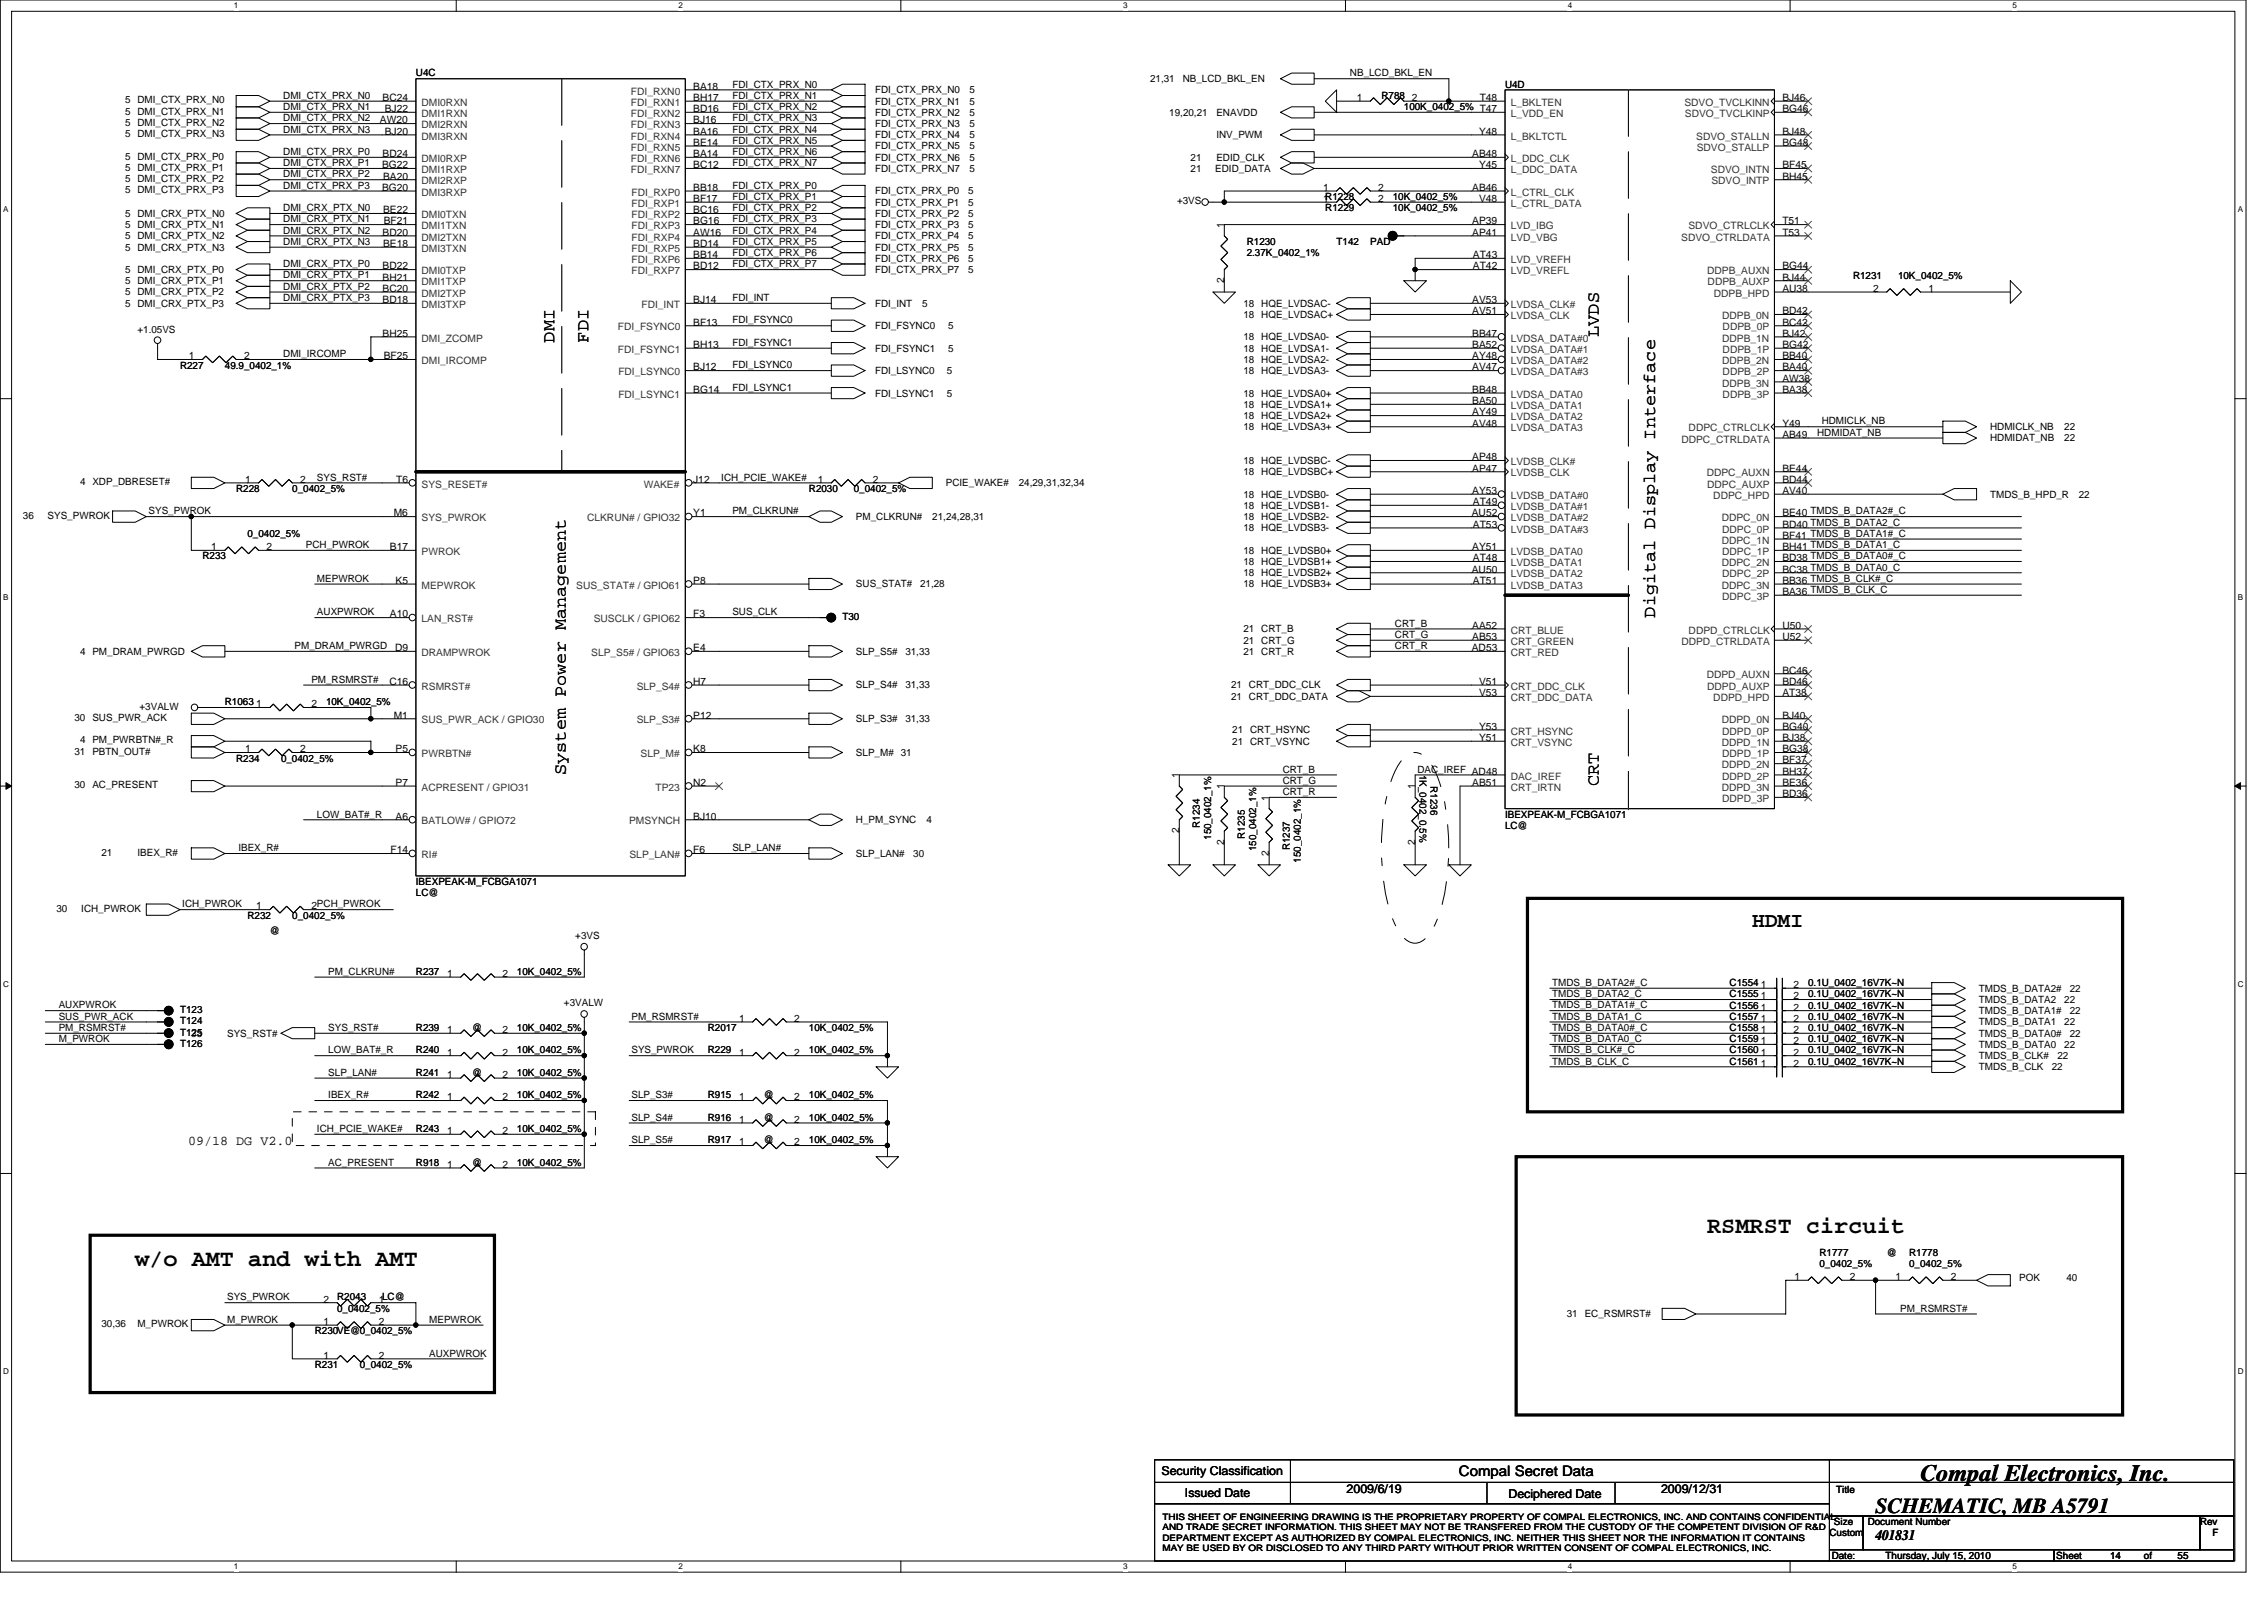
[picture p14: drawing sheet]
<svg xmlns="http://www.w3.org/2000/svg" width="297mm" height="210mm" viewBox="0 0 297 210" stroke-linecap="round" stroke-linejoin="round" font-family="sans-serif">
<defs><g id="words">
<g font-size="3.1">
<text x="224" y="161.7">RSMRST circuit</text>
<text x="17.7" y="166.1">w/o AMT and with AMT</text>
<text x="252" y="194.3">Compal Electronics, Inc.</text>
</g>
<g font-size="2.8">
<text x="229.9" y="121.7">HDMI</text>
<text x="246.1" y="198.5">SCHEMATIC, MB A5791</text>
</g>
<g font-size="2.3">
<text x="72.8" y="44.9" transform="rotate(-90 72.8 44.9)">DMI</text>
<text x="77.2" y="44.9" transform="rotate(-90 77.2 44.9)">FDI</text>
<text x="209.8" y="44.2" transform="rotate(-90 209.8 44.2)">LVDS</text>
<text x="217.1" y="81" transform="rotate(-90 217.1 81)">Digital Display Interface</text>
<text x="74.2" y="101.7" transform="rotate(-90 74.2 101.7)">System Power Management</text>
<text x="209.8" y="103.1" transform="rotate(-90 209.8 103.1)">CRT</text>
</g>
<g font-size="1.9">
<text x="191.4" y="193.7">Compal Secret Data</text>
<text x="246.1" y="202.1">401831</text>
</g>
<text font-size="1.8" x="24.7" y="150.2">09/18 DG V2.0</text>
<g font-size="1.6">
<text x="152.4" y="193.5">Security Classification</text>
<text x="155.5" y="196.3">Issued Date</text>
<text x="176.7" y="195.9">2009/6/19</text>
<text x="197.9" y="196.5">Deciphered Date</text>
<text x="217.9" y="195.9">2009/12/31</text>
</g>
<g font-size="1.3">
<text x="54.6" y="10">U4C</text>
<text x="90.9" y="11.8">BA18</text>
<text x="96.1" y="11.5">FDI_CTX_PRX_N0</text>
<text x="150.9" y="10.8">21,31</text>
<text x="155.2" y="10.8">NB_LCD_BKL_EN</text>
<text x="177.1" y="10">NB_LCD_BKL_EN</text>
<text x="197.5" y="11.5">U4D</text>
<text x="16.4" y="13.6">5 DMI_CTX_PRX_N0</text>
<text x="16.4" y="15">5 DMI_CTX_PRX_N1</text>
<text x="16.4" y="16.5">5 DMI_CTX_PRX_N2</text>
<text x="16.4" y="18">5 DMI_CTX_PRX_N3</text>
<text x="37.2" y="15.9">DMI_CTX_PRX_N2</text>
<text x="37.2" y="14.4">DMI_CTX_PRX_N1</text>
<text x="37.2" y="13">DMI_CTX_PRX_N0</text>
<text x="37.2" y="17.4">DMI_CTX_PRX_N3</text>
<text x="49.8" y="16.2">AW20</text>
<text x="50.2" y="13.3">BC24</text>
<text x="50.5" y="14.7">BJ22</text>
<text x="50.5" y="17.7">BJ20</text>
<text x="90.9" y="13.3">BH17</text>
<text x="90.9" y="14.7">BD16</text>
<text x="90.9" y="16.2">BJ16</text>
<text x="90.9" y="17.7">BA16</text>
<text x="96.1" y="13">FDI_CTX_PRX_N1</text>
<text x="96.1" y="14.4">FDI_CTX_PRX_N2</text>
<text x="96.1" y="15.9">FDI_CTX_PRX_N3</text>
<text x="96.1" y="17.4">FDI_CTX_PRX_N4</text>
<text x="114.8" y="12.2">FDI_CTX_PRX_N0</text>
<text x="114.8" y="13.7">FDI_CTX_PRX_N1</text>
<text x="114.8" y="16.7">FDI_CTX_PRX_N3</text>
<text x="114.8" y="15.2">FDI_CTX_PRX_N2</text>
<text x="127.2" y="12.2">5</text>
<text x="127.2" y="13.7">5</text>
<text x="127.2" y="16.7">5</text>
<text x="127.2" y="15.2">5</text>
<text x="153.4" y="15.2">19,20,21</text>
<text x="159.6" y="15.2">ENAVDD</text>
<text x="178" y="13.3">1</text>
<text x="181.2" y="13">R788</text>
<text x="184.2" y="14.5">100K_0402_5% T47</text>
<text x="185.2" y="13.3">2</text>
<text x="194.1" y="17.7">Y48</text>
<text x="194.1" y="13.3">T48</text>
<text x="233.8" y="17.7">BJ48</text>
<text x="233.8" y="13.3">BJ46</text>
<text x="233.8" y="14.7">BG46</text>
<text x="16.4" y="20.9">5 DMI_CTX_PRX_P0</text>
<text x="16.4" y="22.4">5 DMI_CTX_PRX_P1</text>
<text x="16.4" y="23.9">5 DMI_CTX_PRX_P2</text>
<text x="37.2" y="21.8">DMI_CTX_PRX_P1</text>
<text x="37.2" y="23.3">DMI_CTX_PRX_P2</text>
<text x="37.2" y="20.3">DMI_CTX_PRX_P0</text>
<text x="50.1" y="22.1">BG22</text>
<text x="50.2" y="20.6">BD24</text>
<text x="50.3" y="23.6">BA20</text>
<text x="90.9" y="19.1">BE14</text>
<text x="90.9" y="20.6">BA14</text>
<text x="90.9" y="22.1">BC12</text>
<text x="96.1" y="20.3">FDI_CTX_PRX_N6</text>
<text x="96.1" y="18.9">FDI_CTX_PRX_N5</text>
<text x="96.1" y="21.8">FDI_CTX_PRX_N7</text>
<text x="114.8" y="19.6">FDI_CTX_PRX_N5</text>
<text x="114.8" y="18.1">FDI_CTX_PRX_N4</text>
<text x="114.8" y="22.6">FDI_CTX_PRX_N7</text>
<text x="114.8" y="21.1">FDI_CTX_PRX_N6</text>
<text x="127.2" y="19.6">5</text>
<text x="127.2" y="18.1">5</text>
<text x="127.2" y="22.6">5</text>
<text x="127.2" y="21.1">5</text>
<text x="156.2" y="21.1">21</text>
<text x="156.2" y="22.6">21</text>
<text x="159.4" y="22.6">EDID_DATA</text>
<text x="159.6" y="18.1">INV_PWM</text>
<text x="159.6" y="21.1">EDID_CLK</text>
<text x="193.2" y="20.6">AB48</text>
<text x="194.1" y="22.1">Y45</text>
<text x="233.8" y="23.6">BH45</text>
<text x="233.8" y="19.1">BG48</text>
<text x="233.8" y="22.1">BF45</text>
<text x="16.4" y="28.4">5 DMI_CRX_PTX_N0</text>
<text x="16.4" y="25.4">5 DMI_CTX_PRX_P3</text>
<text x="16.4" y="29.9">5 DMI_CRX_PTX_N1</text>
<text x="37.2" y="27.7">DMI_CRX_PTX_N0</text>
<text x="37.2" y="29.2">DMI_CRX_PTX_N1</text>
<text x="37.2" y="24.8">DMI_CTX_PRX_P3</text>
<text x="50.1" y="25">BG20</text>
<text x="50.3" y="28">BE22</text>
<text x="50.4" y="29.4">BF21</text>
<text x="91" y="25">BB18</text>
<text x="91" y="26.5">BF17</text>
<text x="91" y="28">BC16</text>
<text x="91" y="29.4">BG16</text>
<text x="96.1" y="26.2">FDI_CTX_PRX_P1</text>
<text x="96.1" y="24.8">FDI_CTX_PRX_P0</text>
<text x="96.1" y="29.2">FDI_CTX_PRX_P3</text>
<text x="96.1" y="27.7">FDI_CTX_PRX_P2</text>
<text x="114.8" y="27">FDI_CTX_PRX_P1</text>
<text x="114.8" y="25.5">FDI_CTX_PRX_P0</text>
<text x="114.8" y="29.9">FDI_CTX_PRX_P3</text>
<text x="114.8" y="28.4">FDI_CTX_PRX_P2</text>
<text x="127" y="27">5</text>
<text x="127" y="25.5">5</text>
<text x="127" y="29.9">5</text>
<text x="127" y="28.4">5</text>
<text x="154.4" y="26.8">+3VS</text>
<text x="160.6" y="29.9" transform="rotate(-90 160.6 29.9)">1</text>
<text x="173.6" y="25">1</text>
<text x="173.6" y="26.5">1R1228</text>
<text x="173.9" y="27.7">R1229</text>
<text x="180.8" y="25">2</text>
<text x="180.8" y="26.5">2</text>
<text x="182.7" y="26.2">10K_0402_5%</text>
<text x="182.7" y="27.7">10K_0402_5%</text>
<text x="193.2" y="25">AB46</text>
<text x="193.2" y="29.4">AP39</text>
<text x="194.1" y="26.5">V48</text>
<text x="233.8" y="29.4">T51</text>
<text x="16.4" y="31.4">5 DMI_CRX_PTX_N2</text>
<text x="16.4" y="32.9">5 DMI_CRX_PTX_N3</text>
<text x="16.4" y="35.8">5 DMI_CRX_PTX_P0</text>
<text x="37.2" y="30.6">DMI_CRX_PTX_N2</text>
<text x="37.2" y="32.1">DMI_CRX_PTX_N3</text>
<text x="37.2" y="35.1">DMI_CRX_PTX_P0</text>
<text x="50.2" y="30.9">BD20</text>
<text x="50.2" y="35.3">BD22</text>
<text x="50.3" y="32.4">BE18</text>
<text x="91" y="30.9">AW16</text>
<text x="91" y="32.4">BD14</text>
<text x="91" y="33.9">BB14</text>
<text x="91" y="35.3">BD12</text>
<text x="96.1" y="33.6">FDI_CTX_PRX_P6</text>
<text x="96.1" y="32.1">FDI_CTX_PRX_P5</text>
<text x="96.1" y="30.6">FDI_CTX_PRX_P4</text>
<text x="96.1" y="35.1">FDI_CTX_PRX_P7</text>
<text x="114.8" y="31.4">FDI_CTX_PRX_P4</text>
<text x="114.8" y="32.9">FDI_CTX_PRX_P5</text>
<text x="114.8" y="35.8">FDI_CTX_PRX_P7</text>
<text x="114.8" y="34.3">FDI_CTX_PRX_P6</text>
<text x="127" y="31.4">5</text>
<text x="127" y="32.9">5</text>
<text x="127" y="35.8">5</text>
<text x="127" y="34.3">5</text>
<text x="163.6" y="32.1">R1230</text>
<text x="163.6" y="33.6">2.37K_0402_1%</text>
<text x="175.4" y="32.1">T142</text>
<text x="179.8" y="32.1">PAD</text>
<text x="193.2" y="30.9">AP41</text>
<text x="193.2" y="33.9">AT43</text>
<text x="193.2" y="35.3">AT42</text>
<text x="233.8" y="30.9">T53</text>
<text x="233.8" y="35.3">BG44</text>
<text x="16.4" y="37.3">5 DMI_CRX_PTX_P1</text>
<text x="16.4" y="38.8">5 DMI_CRX_PTX_P2</text>
<text x="16.4" y="40.2">5 DMI_CRX_PTX_P3</text>
<text x="37.2" y="36.5">DMI_CRX_PTX_P1</text>
<text x="37.2" y="38">DMI_CRX_PTX_P2</text>
<text x="37.2" y="39.5">DMI_CRX_PTX_P3</text>
<text x="50.2" y="36.8">BH21</text>
<text x="50.2" y="38.3">BC20</text>
<text x="50.2" y="39.8">BD18</text>
<text x="90.9" y="39.8">BJ14</text>
<text x="96.1" y="39.5">FDI_INT</text>
<text x="114.8" y="40.2">FDI_INT</text>
<text x="121" y="40.2">5</text>
<text x="160.6" y="37.1" transform="rotate(-90 160.6 37.1)">2</text>
<text x="163.1" y="40.2">18 HQE_LVDSAC-</text>
<text x="163.1" y="41.7">18 HQE_LVDSAC+</text>
<text x="193.2" y="39.8">AV53</text>
<text x="193.2" y="41.2">AV51</text>
<text x="233.8" y="41.2">BD42</text>
<text x="233.8" y="36.8">BJ44</text>
<text x="233.8" y="38.3">AU38</text>
<text x="243.1" y="36.6">R1231</text>
<text x="245.8" y="38.3">2</text>
<text x="249" y="36.6">10K_0402_5%</text>
<text x="253" y="38.3">1</text>
<text x="18" y="43.6">+1.05VS</text>
<text x="24.8" y="47.1">1</text>
<text x="32" y="47.1">2</text>
<text x="37.2" y="46.9">DMI_IRCOMP</text>
<text x="50.2" y="44.2">BH25</text>
<text x="50.4" y="47.1">BF25</text>
<text x="90.9" y="42.7">BF13</text>
<text x="90.9" y="45.7">BH13</text>
<text x="96.1" y="45.4">FDI_FSYNC1</text>
<text x="96.1" y="42.4">FDI_FSYNC0</text>
<text x="114.8" y="43.2">FDI_FSYNC0</text>
<text x="114.8" y="46.1">FDI_FSYNC1</text>
<text x="124.4" y="43.2">5</text>
<text x="124.4" y="46.1">5</text>
<text x="163.1" y="44.7">18 HQE_LVDSA0-</text>
<text x="163.1" y="46.1">18 HQE_LVDSA1-</text>
<text x="163.1" y="47.6">18 HQE_LVDSA2-</text>
<text x="193.2" y="44.2">BB47</text>
<text x="193.2" y="45.7">BA52</text>
<text x="193.2" y="47.1">AY48</text>
<text x="233.8" y="44.2">BJ42</text>
<text x="233.8" y="47.1">BB40</text>
<text x="233.8" y="42.7">BC42</text>
<text x="233.8" y="45.7">BG42</text>
<text x="23.6" y="48.3">R227</text>
<text x="29.5" y="48.3">49.9_0402_1%</text>
<text x="91" y="48.6">BJ12</text>
<text x="91" y="51.5">BG14</text>
<text x="96.1" y="51.3">FDI_LSYNC1</text>
<text x="96.1" y="48.3">FDI_LSYNC0</text>
<text x="114.8" y="49.1">FDI_LSYNC0</text>
<text x="114.8" y="52">FDI_LSYNC1</text>
<text x="124.2" y="49.1">5</text>
<text x="124.2" y="52">5</text>
<text x="163.1" y="52">18 HQE_LVDSA0+</text>
<text x="163.1" y="53.5">18 HQE_LVDSA1+</text>
<text x="163.1" y="49.1">18 HQE_LVDSA3-</text>
<text x="193.2" y="48.6">AV47</text>
<text x="193.2" y="51.5">BB48</text>
<text x="193.2" y="53">BA50</text>
<text x="233.8" y="50.1">AW38</text>
<text x="233.8" y="48.6">BA40</text>
<text x="233.8" y="51.5">BA38</text>
<text x="163.1" y="55">18 HQE_LVDSA2+</text>
<text x="163.1" y="56.4">18 HQE_LVDSA3+</text>
<text x="193.2" y="54.5">AY49</text>
<text x="193.2" y="56">AV48</text>
<text x="233.8" y="57.4">AB49</text>
<text x="233.8" y="56">Y49</text>
<text x="238.4" y="57.2">HDMIDAT_NB</text>
<text x="239" y="55.7">HDMICLK_NB</text>
<text x="261.1" y="56.4">HDMICLK_NB</text>
<text x="261.1" y="57.9">HDMIDAT_NB</text>
<text x="270.8" y="56.4">22</text>
<text x="270.8" y="57.9">22</text>
<text x="10.5" y="63.6">4 XDP_DBRESET#</text>
<text x="31" y="64.5">R228</text>
<text x="32.1" y="63.3">1</text>
<text x="38.4" y="64.5">0_0402_5%</text>
<text x="39.4" y="63.3">2</text>
<text x="41.6" y="63.1">SYS_RST#</text>
<text x="52" y="63.3">T6</text>
<text x="91" y="63.3">J12</text>
<text x="94.6" y="63.1">ICH_PCIE_WAKE#</text>
<text x="106.1" y="64.5">R2030</text>
<text x="107.3" y="63.3">1</text>
<text x="112" y="64.5">0_0402_5%</text>
<text x="114.5" y="63.3">2</text>
<text x="124.1" y="63.8">PCIE_WAKE#</text>
<text x="133.7" y="63.8">24,29,31,32,34</text>
<text x="163.1" y="60.9">18 HQE_LVDSBC-</text>
<text x="163.1" y="62.3">18 HQE_LVDSBC+</text>
<text x="163.1" y="65.3">18 HQE_LVDSB0-</text>
<text x="193.2" y="60.4">AP48</text>
<text x="193.2" y="61.9">AP47</text>
<text x="193.2" y="64.8">AY53</text>
<text x="233.8" y="61.9">BE44</text>
<text x="233.8" y="63.3">BD44</text>
<text x="233.8" y="64.8">AV40</text>
<text x="261.1" y="65.3">TMDS_B_HPD_R</text>
<text x="272.7" y="65.3">22</text>
<text x="3" y="68.1">36</text>
<text x="6.2" y="68.1">SYS_PWROK</text>
<text x="19.5" y="67.5">SYS_PWROK</text>
<text x="32.5" y="70.4">0_0402_5%</text>
<text x="40.1" y="71.9">PCH_PWROK</text>
<text x="51.7" y="67.8">M6</text>
<text x="90.9" y="67.8">Y1</text>
<text x="96.1" y="67.5">PM_CLKRUN#</text>
<text x="112.3" y="68.2">PM_CLKRUN#</text>
<text x="122.3" y="68.2">21,24,28,31</text>
<text x="163.1" y="66.8">18 HQE_LVDSB1-</text>
<text x="163.1" y="68.2">18 HQE_LVDSB2-</text>
<text x="163.1" y="69.7">18 HQE_LVDSB3-</text>
<text x="193.1" y="67.8">AU52</text>
<text x="193.2" y="66.3">AT49</text>
<text x="193.2" y="69.2">AT53</text>
<text x="233.8" y="67.8">BE40 TMDS_B_DATA2#_C</text>
<text x="233.8" y="70.7">BF41 TMDS_B_DATA1#_C</text>
<text x="233.8" y="69.2">BD40 TMDS_B_DATA2_C</text>
<text x="26.6" y="73.4">R233</text>
<text x="27.7" y="72.2">1</text>
<text x="35" y="72.2">2</text>
<text x="41.6" y="76.3">MEPWROK</text>
<text x="51.2" y="72.2">B17</text>
<text x="51.9" y="76.6">K5</text>
<text x="90.9" y="76.6">P8</text>
<text x="112.3" y="77.1">SUS_STAT#</text>
<text x="120.7" y="77.1">21,28</text>
<text x="163.1" y="72.6">18 HQE_LVDSB0+</text>
<text x="163.1" y="74.1">18 HQE_LVDSB1+</text>
<text x="163.1" y="75.6">18 HQE_LVDSB2+</text>
<text x="163.1" y="77.1">18 HQE_LVDSB3+</text>
<text x="193.1" y="75.1">AU50</text>
<text x="193.2" y="72.2">AY51</text>
<text x="193.2" y="73.6">AT48</text>
<text x="193.2" y="76.6">AT51</text>
<text x="233.8" y="73.6">BD38 TMDS_B_DATA0#_C</text>
<text x="233.8" y="76.6">BB36 TMDS_B_CLK#_C</text>
<text x="233.8" y="72.2">BH41 TMDS_B_DATA1_C</text>
<text x="233.8" y="75.1">BC38 TMDS_B_DATA0_C</text>
<text x="41.6" y="80.7">AUXPWROK</text>
<text x="51.2" y="81">A10</text>
<text x="91" y="81">F3</text>
<text x="96.1" y="80.7">SUS_CLK</text>
<text x="110.5" y="81.3">T30</text>
<text x="163.1" y="83">21 CRT_B</text>
<text x="183" y="82.2">CRT_B</text>
<text x="183" y="83.7">CRT_G</text>
<text x="193.2" y="82.5">AA52</text>
<text x="193.2" y="84">AB53</text>
<text x="233.8" y="84">U52</text>
<text x="233.8" y="82.5">U50</text>
<text x="233.8" y="78.1">BA36 TMDS_B_CLK_C</text>
<text x="10.5" y="85.9">4 PM_DRAM_PWRGD</text>
<text x="38.6" y="85.2">PM_DRAM_PWRGD</text>
<text x="40.8" y="89.6">PM_RSMRST#</text>
<text x="51.1" y="89.9">C16</text>
<text x="51.8" y="85.4">D9</text>
<text x="90.9" y="89.9">H7</text>
<text x="90.9" y="85.4">E4</text>
<text x="112.3" y="85.9">SLP_S5#</text>
<text x="118.8" y="85.9">31,33</text>
<text x="163.1" y="84.4">21 CRT_G</text>
<text x="163.1" y="85.9">21 CRT_R</text>
<text x="183" y="85.2">CRT_R</text>
<text x="193.1" y="85.4">AD53</text>
<text x="194.1" y="89.9">V51</text>
<text x="233.8" y="88.4">BC46</text>
<text x="233.8" y="89.9">BD46</text>
<text x="9.8" y="94.6">30 SUS_PWR_ACK</text>
<text x="18.3" y="93.1">+3VALW</text>
<text x="29.5" y="92.5">R1063</text>
<text x="33.6" y="92.8">1</text>
<text x="40.9" y="92.8">2</text>
<text x="42.8" y="92.5">10K_0402_5%</text>
<text x="51.7" y="94.3">M1</text>
<text x="90.9" y="94.3">P12</text>
<text x="112.3" y="90.3">SLP_S4#</text>
<text x="112.3" y="94.7">SLP_S3#</text>
<text x="118.8" y="90.3">31,33</text>
<text x="118.8" y="94.7">31,33</text>
<text x="161.5" y="90.3">21 CRT_DDC_CLK</text>
<text x="161.5" y="91.8">21 CRT_DDC_DATA</text>
<text x="194.1" y="91.3">V53</text>
<text x="194.1" y="95.7">Y53</text>
<text x="233.8" y="94.3">BJ40</text>
<text x="233.8" y="91.3">AT38</text>
<text x="233.8" y="95.7">BG40</text>
<text x="9.8" y="99">31 PBTN_OUT#</text>
<text x="10.5" y="97.5">4 PM_PWRBTN#_R</text>
<text x="31" y="99.9">R234</text>
<text x="32.1" y="98.7">1</text>
<text x="36.9" y="99.9">0_0402_5%</text>
<text x="39.4" y="98.7">2</text>
<text x="51.9" y="98.7">P5</text>
<text x="90.9" y="98.7">K8</text>
<text x="112.3" y="99.2">SLP_M# 31</text>
<text x="161.7" y="96.2">21 CRT_HSYNC</text>
<text x="161.7" y="97.7">21 CRT_VSYNC</text>
<text x="168.3" y="101.4">CRT_B</text>
<text x="186" y="101.4">DAC_IREF AD48</text>
<text x="186.2" y="101.7" transform="rotate(90 186.2 101.7)">1K_0402_0.5%</text>
<text x="194.1" y="97.2">Y51</text>
<text x="233.8" y="100.2">BF37</text>
<text x="233.8" y="97.2">BJ38</text>
<text x="233.8" y="101.6">BH37</text>
<text x="233.8" y="98.7">BG38</text>
<text x="9.8" y="103.4">30 AC_PRESENT</text>
<text x="41.6" y="107.3">LOW_BAT#_R</text>
<text x="51.9" y="103.1">P7</text>
<text x="51.9" y="107.5">A6</text>
<text x="90.9" y="107.5">BJ10</text>
<text x="90.9" y="103.1">N2</text>
<text x="112.3" y="108">H_PM_SYNC</text>
<text x="121.6" y="108">4</text>
<text x="154.7" y="102.1" transform="rotate(-90 154.7 102.1)">1</text>
<text x="160.6" y="103.6" transform="rotate(-90 160.6 103.6)">1</text>
<text x="166.5" y="105.1" transform="rotate(-90 166.5 105.1)">1</text>
<text x="168.3" y="102.8">CRT_G</text>
<text x="168.3" y="104.3">CRT_R</text>
<text x="185.6" y="103.6" transform="rotate(-90 185.6 103.6)">1</text>
<text x="187.7" y="103.1" transform="rotate(90 187.7 103.1)">R1236</text>
<text x="193.2" y="103.1">AB51</text>
<text x="197.5" y="107.3">IBEXPEAK-M_FCBGA1071</text>
<text x="233.8" y="103.1">BE36</text>
<text x="233.8" y="104.6">BD36</text>
<text x="13.3" y="112.3">21</text>
<text x="18" y="112.3">IBEX_R#</text>
<text x="31.3" y="111.7">IBEX_R#</text>
<text x="51.2" y="112">F14</text>
<text x="90.9" y="112">F6</text>
<text x="96.1" y="111.7">SLP_LAN#</text>
<text x="112.3" y="112.4">SLP_LAN#</text>
<text x="119.8" y="112.4">30</text>
<text x="154.7" y="109.3" transform="rotate(-90 154.7 109.3)">2</text>
<text x="157.4" y="108.6" transform="rotate(-90 157.4 108.6)">R1234</text>
<text x="158.9" y="110.2" transform="rotate(-90 158.9 110.2)">150_0402_1%</text>
<text x="160.6" y="110.8" transform="rotate(-90 160.6 110.8)">2</text>
<text x="163.3" y="110.1" transform="rotate(-90 163.3 110.1)">R1235</text>
<text x="164.8" y="111.7" transform="rotate(-90 164.8 111.7)">150_0402_1%</text>
<text x="166.5" y="112.3" transform="rotate(-90 166.5 112.3)">2</text>
<text x="169.2" y="111.5" transform="rotate(-90 169.2 111.5)">R1237</text>
<text x="170.7" y="113.2" transform="rotate(-90 170.7 113.2)">150_0402_1%</text>
<text x="185.6" y="110.8" transform="rotate(-90 185.6 110.8)">2</text>
<text x="197.5" y="108.7">LC@</text>
<text x="7.4" y="119.6">30</text>
<text x="10.7" y="119.6">ICH_PWROK</text>
<text x="23.9" y="119">ICH_PWROK</text>
<text x="33.6" y="119.3">1</text>
<text x="40.9" y="119.3">2PCH_PWROK</text>
<text x="54.6" y="116.1">IBEXPEAK-M_FCBGA1071</text>
<text x="54.6" y="117.6">LC@</text>
<text x="32.5" y="120.5">R232</text>
<text x="35.4" y="122.6">@</text>
<text x="38.3" y="120.5">0_0402_5%</text>
<text x="75.5" y="123.2">+3VS</text>
<text x="43.1" y="127.9">PM_CLKRUN#</text>
<text x="54.6" y="127.9">R237</text>
<text x="58.7" y="128.2">1</text>
<text x="65.9" y="128.2">2</text>
<text x="67.8" y="127.9">10K_0402_5%</text>
<text x="203.6" y="129.3">TMDS_B_DATA2#_C</text>
<text x="203.6" y="130.8">TMDS_B_DATA2_C</text>
<text x="226.9" y="130.8">C1555</text>
<text x="226.9" y="129.4">C1554</text>
<text x="231" y="131.1">1</text>
<text x="231" y="129.6">1</text>
<text x="235.3" y="131.1">2</text>
<text x="235.3" y="129.6">2</text>
<text x="237.2" y="130.8">0.1U_0402_16V7K~N</text>
<text x="237.2" y="129.4">0.1U_0402_16V7K~N</text>
<text x="259.6" y="130.1">TMDS_B_DATA2#</text>
<text x="259.6" y="131.6">TMDS_B_DATA2</text>
<text x="270.8" y="131.6">22</text>
<text x="271.6" y="130.1">22</text>
<text x="7.7" y="132.3">AUXPWROK</text>
<text x="7.7" y="133.8">SUS_PWR_ACK</text>
<text x="7.7" y="135.3">PM_RSMRST#</text>
<text x="7.7" y="136.7">M_PWROK</text>
<text x="23.6" y="132.9">T123</text>
<text x="23.6" y="135.8">T125</text>
<text x="23.6" y="137.3">T126</text>
<text x="23.6" y="134.4">T124</text>
<text x="25.1" y="136">33</text>
<text x="29.8" y="136">SYS_RST#</text>
<text x="43.1" y="135.3">SYS_RST#</text>
<text x="54.6" y="135.3">R239</text>
<text x="58.7" y="135.5">1</text>
<text x="61.9" y="135.3">@</text>
<text x="65.9" y="135.5">2</text>
<text x="67.8" y="135.3">10K_0402_5%</text>
<text x="74" y="132">+3VALW</text>
<text x="82.8" y="133.8">PM_RSMRST#</text>
<text x="92.9" y="135.3">R2017</text>
<text x="97" y="134">1</text>
<text x="104.2" y="134">2</text>
<text x="106.1" y="135.3">10K_0402_5%</text>
<text x="203.6" y="132.3">TMDS_B_DATA1#_C</text>
<text x="203.6" y="135.3">TMDS_B_DATA0#_C</text>
<text x="203.6" y="133.8">TMDS_B_DATA1_C</text>
<text x="203.6" y="136.7">TMDS_B_DATA0_C</text>
<text x="226.9" y="133.8">C1557</text>
<text x="226.9" y="132.3">C1556</text>
<text x="226.9" y="135.3">C1558</text>
<text x="226.9" y="136.7">C1559</text>
<text x="231" y="134">1</text>
<text x="231" y="132.6">1</text>
<text x="231" y="135.5">1</text>
<text x="231" y="137">1</text>
<text x="235.3" y="134">2</text>
<text x="235.3" y="132.6">2</text>
<text x="235.3" y="135.5">2</text>
<text x="235.3" y="137">2</text>
<text x="237.2" y="133.8">0.1U_0402_16V7K~N</text>
<text x="237.2" y="132.3">0.1U_0402_16V7K~N</text>
<text x="237.2" y="135.3">0.1U_0402_16V7K~N</text>
<text x="237.2" y="136.7">0.1U_0402_16V7K~N</text>
<text x="259.6" y="133.1">TMDS_B_DATA1#</text>
<text x="259.6" y="134.5">TMDS_B_DATA1</text>
<text x="259.6" y="136">TMDS_B_DATA0#</text>
<text x="259.6" y="137.5">TMDS_B_DATA0</text>
<text x="270.8" y="134.5">22</text>
<text x="270.8" y="137.5">22</text>
<text x="271.6" y="133.1">22</text>
<text x="271.6" y="136">22</text>
<text x="43.1" y="141.1">SLP_LAN#</text>
<text x="43.1" y="138.2">LOW_BAT#_R</text>
<text x="54.6" y="138.2">R240</text>
<text x="54.6" y="141.1">R241</text>
<text x="58.7" y="138.5">1</text>
<text x="58.7" y="141.4">1</text>
<text x="61.9" y="141.1">@</text>
<text x="65.9" y="138.5">2</text>
<text x="65.9" y="141.4">2</text>
<text x="67.8" y="138.2">10K_0402_5%</text>
<text x="67.8" y="141.1">10K_0402_5%</text>
<text x="82.8" y="138.2">SYS_PWROK</text>
<text x="92.9" y="138.2">R229</text>
<text x="97" y="138.5">1</text>
<text x="104.2" y="138.5">2</text>
<text x="106.1" y="138.2">10K_0402_5%</text>
<text x="203.6" y="138.2">TMDS_B_CLK#_C</text>
<text x="203.6" y="139.7">TMDS_B_CLK_C</text>
<text x="226.9" y="138.2">C1560</text>
<text x="226.9" y="139.7">C1561</text>
<text x="231" y="138.5">1</text>
<text x="231" y="139.9">1</text>
<text x="235.3" y="138.5">2</text>
<text x="235.3" y="139.9">2</text>
<text x="237.2" y="138.2">0.1U_0402_16V7K~N</text>
<text x="237.2" y="139.7">0.1U_0402_16V7K~N</text>
<text x="259.6" y="138.9">TMDS_B_CLK#</text>
<text x="259.6" y="140.4">TMDS_B_CLK</text>
<text x="269.2" y="140.4">22</text>
<text x="269.9" y="138.9">22</text>
<text x="41.6" y="148.5">ICH_PCIE_WAKE#</text>
<text x="43.1" y="144.1">IBEX_R#</text>
<text x="54.6" y="148.5">R243</text>
<text x="54.6" y="144.1">R242</text>
<text x="58.7" y="148.8">1</text>
<text x="58.7" y="144.4">1</text>
<text x="65.9" y="148.8">2</text>
<text x="65.9" y="144.4">2</text>
<text x="67.8" y="148.5">10K_0402_5%</text>
<text x="67.8" y="144.1">10K_0402_5%</text>
<text x="82.8" y="144.1">SLP_S3#</text>
<text x="82.8" y="147">SLP_S4#</text>
<text x="82.8" y="150">SLP_S5#</text>
<text x="92.9" y="147">R916</text>
<text x="92.9" y="150">R917</text>
<text x="92.9" y="144.1">R915</text>
<text x="97" y="147.3">1</text>
<text x="97" y="144.4">1</text>
<text x="100.2" y="147">@</text>
<text x="100.2" y="150">@</text>
<text x="100.2" y="144.1">@</text>
<text x="104.2" y="147.3">2</text>
<text x="104.2" y="144.4">2</text>
<text x="106.1" y="147">10K_0402_5%</text>
<text x="106.1" y="150">10K_0402_5%</text>
<text x="106.1" y="144.1">10K_0402_5%</text>
<text x="43.1" y="152.9">AC_PRESENT</text>
<text x="54.6" y="152.9">R918</text>
<text x="58.7" y="153.2">1</text>
<text x="61.9" y="152.9">@</text>
<text x="65.9" y="153.2">2</text>
<text x="67.8" y="152.9">10K_0402_5%</text>
<text x="97" y="150.3">1</text>
<text x="104.2" y="150.3">2</text>
<text x="235.5" y="167.9">1</text>
<text x="238.7" y="164.7">R1777</text>
<text x="238.7" y="166.2">0_0402_5%</text>
<text x="242.7" y="167.9">2</text>
<text x="247.5" y="164.7">@</text>
<text x="248.7" y="167.9">1</text>
<text x="250.5" y="164.7">R1778</text>
<text x="250.5" y="166.2">0_0402_5%</text>
<text x="255.9" y="167.9">2</text>
<text x="29.8" y="170.6">SYS_PWROK</text>
<text x="29.8" y="173.5">M_PWROK</text>
<text x="42.5" y="170.9">2</text>
<text x="42.5" y="173.8">1</text>
<text x="44.2" y="170.6">R2043</text>
<text x="44.2" y="172.1">0_0402_5%</text>
<text x="49.7" y="170.9">1LC@</text>
<text x="49.7" y="173.8">2</text>
<text x="56.3" y="173.5">MEPWROK</text>
<text x="205.6" y="172.8">31 EC_RSMRST#</text>
<text x="249.3" y="172.1">PM_RSMRST#</text>
<text x="264.9" y="168.1">POK</text>
<text x="271.1" y="168.1">40</text>
<text x="13.3" y="174.1">30,36</text>
<text x="18" y="174.1">M_PWROK</text>
<text x="41.3" y="175">R230VE@0_0402_5%</text>
<text x="41.3" y="179.5">R231</text>
<text x="42.5" y="178.2">1</text>
<text x="47.2" y="179.5">0_0402_5%</text>
<text x="49.7" y="178.2">2</text>
<text x="56.3" y="178">AUXPWROK</text>
<text x="240.9" y="195.8">Title</text>
<text x="240" y="201.5">Custom</text>
<text x="240.6" y="200.1">Size</text>
<text x="245" y="200.1">Document Number</text>
<text x="288.6" y="200.1">Rev</text>
<text x="290.3" y="201.5">F</text>
<text x="240.3" y="204.5">Date:</text>
<text x="247.4" y="204.5">Thursday, July 15, 2010</text>
<text x="269.8" y="204.5">Sheet</text>
<text x="276.9" y="204.5">14</text>
<text x="281.3" y="204.5">of</text>
<text x="285.7" y="204.5">55</text>
</g>
<g font-size="1.3" fill="#333">
<text x="55.3" y="13.9">DMI0RXN</text>
<text x="55.3" y="15.3">DMI1RXN</text>
<text x="55.3" y="16.8">DMI2RXN</text>
<text x="82.8" y="12.4">FDI_RXN0</text>
<text x="82.8" y="13.9">FDI_RXN1</text>
<text x="82.8" y="15.3">FDI_RXN2</text>
<text x="82.8" y="16.8">FDI_RXN3</text>
<text x="198.2" y="13.9">L_BKLTEN</text>
<text x="198.2" y="15.3">L_VDD_EN</text>
<text x="221" y="13.9">SDVO_TVCLKINN</text>
<text x="221.1" y="15.3">SDVO_TVCLKINP</text>
<text x="55.3" y="18.3">DMI3RXN</text>
<text x="55.3" y="21.3">DMI0RXP</text>
<text x="55.3" y="22.7">DMI1RXP</text>
<text x="82.8" y="18.3">FDI_RXN4</text>
<text x="82.8" y="19.8">FDI_RXN5</text>
<text x="82.8" y="21.3">FDI_RXN6</text>
<text x="82.8" y="22.7">FDI_RXN7</text>
<text x="198.2" y="18.3">L_BKLTCTL</text>
<text x="198.2" y="21.3">L_DDC_CLK</text>
<text x="198.2" y="22.7">L_DDC_DATA</text>
<text x="222.5" y="18.3">SDVO_STALLN</text>
<text x="222.6" y="19.8">SDVO_STALLP</text>
<text x="224.5" y="22.7">SDVO_INTN</text>
<text x="55.3" y="24.2">DMI2RXP</text>
<text x="55.3" y="25.7">DMI3RXP</text>
<text x="55.3" y="28.6">DMI0TXN</text>
<text x="82.8" y="25.7">FDI_RXP0</text>
<text x="82.8" y="27.1">FDI_RXP1</text>
<text x="82.8" y="28.6">FDI_RXP2</text>
<text x="198.2" y="25.7">L_CTRL_CLK</text>
<text x="198.2" y="27.1">L_CTRL_DATA</text>
<text x="224.5" y="24.2">SDVO_INTP</text>
<text x="55.3" y="30.1">DMI1TXN</text>
<text x="55.3" y="31.6">DMI2TXN</text>
<text x="55.3" y="33">DMI3TXN</text>
<text x="55.3" y="36">DMI0TXP</text>
<text x="82.8" y="30.1">FDI_RXP3</text>
<text x="82.8" y="31.6">FDI_RXP4</text>
<text x="82.8" y="33">FDI_RXP5</text>
<text x="82.8" y="34.5">FDI_RXP6</text>
<text x="82.8" y="36">FDI_RXP7</text>
<text x="198.2" y="34.5">LVD_VREFH</text>
<text x="198.2" y="36">LVD_VREFL</text>
<text x="198.2" y="30.1">LVD_IBG</text>
<text x="198.2" y="31.6">LVD_VBG</text>
<text x="220.6" y="31.6">SDVO_CTRLDATA</text>
<text x="221.5" y="30.1">SDVO_CTRLCLK</text>
<text x="224" y="36">DDPB_AUXN</text>
<text x="55.3" y="37.4">DMI1TXP</text>
<text x="55.3" y="38.9">DMI2TXP</text>
<text x="55.3" y="40.4">DMI3TXP</text>
<text x="84.2" y="40.4">FDI_INT</text>
<text x="198.2" y="40.4">LVDSA_CLK#</text>
<text x="198.2" y="41.9">LVDSA_CLK</text>
<text x="224" y="37.4">DDPB_AUXP</text>
<text x="224.9" y="38.9">DDPB_HPD</text>
<text x="226" y="41.9">DDPB_0N</text>
<text x="55.3" y="44.8">DMI_ZCOMP</text>
<text x="55.3" y="47.8">DMI_IRCOMP</text>
<text x="81.1" y="43.3">FDI_FSYNC0</text>
<text x="81.1" y="46.3">FDI_FSYNC1</text>
<text x="198.2" y="44.8">LVDSA_DATA#0</text>
<text x="198.2" y="46.3">LVDSA_DATA#1</text>
<text x="198.2" y="47.8">LVDSA_DATA#2</text>
<text x="226" y="44.8">DDPB_1N</text>
<text x="226" y="47.8">DDPB_2N</text>
<text x="226" y="43.3">DDPB_0P</text>
<text x="226" y="46.3">DDPB_1P</text>
<text x="81.1" y="49.2">FDI_LSYNC0</text>
<text x="81.1" y="52.2">FDI_LSYNC1</text>
<text x="198.2" y="49.2">LVDSA_DATA#3</text>
<text x="198.2" y="52.2">LVDSA_DATA0</text>
<text x="198.2" y="53.7">LVDSA_DATA1</text>
<text x="226" y="50.7">DDPB_3N</text>
<text x="226" y="49.2">DDPB_2P</text>
<text x="226" y="52.2">DDPB_3P</text>
<text x="198.2" y="55.1">LVDSA_DATA2</text>
<text x="198.2" y="56.6">LVDSA_DATA3</text>
<text x="220.6" y="58.1">DDPC_CTRLDATA</text>
<text x="221.5" y="56.6">DDPC_CTRLCLK</text>
<text x="55.3" y="64">SYS_RESET#</text>
<text x="84.5" y="64">WAKE#</text>
<text x="198.2" y="61">LVDSB_CLK#</text>
<text x="198.2" y="62.5">LVDSB_CLK</text>
<text x="198.2" y="65.4">LVDSB_DATA#0</text>
<text x="223.9" y="62.5">DDPC_AUXN</text>
<text x="224" y="64">DDPC_AUXP</text>
<text x="224.8" y="65.4">DDPC_HPD</text>
<text x="55.3" y="68.4">SYS_PWROK</text>
<text x="77" y="68.4">CLKRUN# / GPIO32</text>
<text x="198.2" y="66.9">LVDSB_DATA#1</text>
<text x="198.2" y="68.4">LVDSB_DATA#2</text>
<text x="198.2" y="69.9">LVDSB_DATA#3</text>
<text x="225.9" y="68.4">DDPC_0N</text>
<text x="225.9" y="71.3">DDPC_1N</text>
<text x="226" y="69.9">DDPC_0P</text>
<text x="55.3" y="77.2">MEPWROK</text>
<text x="55.3" y="72.8">PWROK</text>
<text x="75.6" y="77.2">SUS_STAT# / GPIO61</text>
<text x="198.2" y="72.8">LVDSB_DATA0</text>
<text x="198.2" y="74.3">LVDSB_DATA1</text>
<text x="198.2" y="75.8">LVDSB_DATA2</text>
<text x="198.2" y="77.2">LVDSB_DATA3</text>
<text x="225.9" y="74.3">DDPC_2N</text>
<text x="225.9" y="77.2">DDPC_3N</text>
<text x="226" y="72.8">DDPC_1P</text>
<text x="226" y="75.8">DDPC_2P</text>
<text x="55.3" y="81.6">LAN_RST#</text>
<text x="77.9" y="81.6">SUSCLK / GPIO62</text>
<text x="198.2" y="83.1">CRT_BLUE</text>
<text x="221.5" y="83.1">DDPD_CTRLCLK</text>
<text x="226" y="78.7">DDPC_3P</text>
<text x="55.3" y="86.1">DRAMPWROK</text>
<text x="77.6" y="86.1">SLP_S5# / GPIO63</text>
<text x="198.2" y="84.6">CRT_GREEN</text>
<text x="198.2" y="86.1">CRT_RED</text>
<text x="220.6" y="84.6">DDPD_CTRLDATA</text>
<text x="223.9" y="89">DDPD_AUXN</text>
<text x="55.3" y="94.9">SUS_PWR_ACK / GPIO30</text>
<text x="55.3" y="90.5">RSMRST#</text>
<text x="83.5" y="94.9">SLP_S3#</text>
<text x="83.5" y="90.5">SLP_S4#</text>
<text x="198.2" y="90.5">CRT_DDC_CLK</text>
<text x="198.2" y="92">CRT_DDC_DATA</text>
<text x="224" y="90.5">DDPD_AUXP</text>
<text x="224.8" y="92">DDPD_HPD</text>
<text x="225.9" y="94.9">DDPD_0N</text>
<text x="55.3" y="99.3">PWRBTN#</text>
<text x="84" y="99.3">SLP_M#</text>
<text x="198.2" y="96.4">CRT_HSYNC</text>
<text x="198.2" y="97.9">CRT_VSYNC</text>
<text x="225.9" y="100.8">DDPD_2N</text>
<text x="225.9" y="97.9">DDPD_1N</text>
<text x="226" y="96.4">DDPD_0P</text>
<text x="226" y="99.3">DDPD_1P</text>
<text x="55.3" y="103.7">ACPRESENT / GPIO31</text>
<text x="86" y="103.7">TP23</text>
<text x="198.2" y="103.7">CRT_IRTN</text>
<text x="198.2" y="102.3">DAC_IREF</text>
<text x="225.9" y="103.7">DDPD_3N</text>
<text x="226" y="102.3">DDPD_2P</text>
<text x="226" y="105.2">DDPD_3P</text>
<text x="55.3" y="112.6">RI#</text>
<text x="55.3" y="108.2">BATLOW# / GPIO72</text>
<text x="82.5" y="108.2">PMSYNCH</text>
<text x="82.6" y="112.6">SLP_LAN#</text>
</g>
<g font-size="1.2">
<text x="152.5" y="199.4">THIS SHEET OF ENGINEERING DRAWING IS THE PROPRIETARY PROPERTY OF COMPAL ELECTRONICS, INC. AND CONTAINS CONFIDENTIAL</text>
<text x="152.5" y="200.8">AND TRADE SECRET INFORMATION. THIS SHEET MAY NOT BE TRANSFERED FROM THE CUSTODY OF THE COMPETENT DIVISION OF R&amp;D</text>
<text x="152.5" y="202.1">DEPARTMENT EXCEPT AS AUTHORIZED BY COMPAL ELECTRONICS, INC. NEITHER THIS SHEET NOR THE INFORMATION IT CONTAINS</text>
<text x="152.5" y="203.5">MAY BE USED BY OR DISCLOSED TO ANY THIRD PARTY WITHOUT PRIOR WRITTEN CONSENT OF COMPAL ELECTRONICS, INC.</text>
</g>
<g font-size="1.1">
<text x="30.7" y="1.1">1</text>
<text x="89" y="1.1">2</text>
<text x="147.4" y="1.1">3</text>
<text x="205.7" y="1.1">4</text>
<text x="264" y="1.1">5</text>
<text x=".4" y="27.8">A</text>
<text x="293.6" y="27.8">A</text>
<text x=".4" y="78.7">B</text>
<text x="293.6" y="78.7">B</text>
<text x=".4" y="129.5">C</text>
<text x="293.6" y="129.5">C</text>
<text x=".4" y="180.3">D</text>
<text x="293.6" y="180.3">D</text>
<text x="30.7" y="205.9">1</text>
<text x="89" y="205.9">2</text>
<text x="147.4" y="205.9">3</text>
<text x="205.7" y="205.9">4</text>
<text x="264" y="205.9">5</text>
</g>
</g></defs>
<path d="M0 0h294.7v206.2h-294.7zM1.5 1.5h291.7v203.3h-291.7z" fill="none" stroke="#000" stroke-width=".13"/>
<g fill="#fff">
<path d="M30.7 .1h.6v1.2h-.6z"/>
<path d="M30.7 204.9h.6v1.2h-.6z"/>
</g>
<path d="M59.9 0v1.5M59.9 204.8v1.5" fill="none" stroke="#000" stroke-width=".13"/>
<g fill="#fff">
<path d="M89 .1h.6v1.2h-.6z"/>
<path d="M89 204.9h.6v1.2h-.6z"/>
</g>
<path d="M118.2 0v1.5M118.2 204.8v1.5" fill="none" stroke="#000" stroke-width=".13"/>
<g fill="#fff">
<path d="M147.4 .1h.5v1.2h-.5z"/>
<path d="M147.4 204.9h.5v1.2h-.5z"/>
</g>
<path d="M176.5 0v1.5M176.5 204.8v1.5" fill="none" stroke="#000" stroke-width=".13"/>
<g fill="#fff">
<path d="M205.7 .1h.6v1.2h-.6z"/>
<path d="M205.7 204.9h.6v1.2h-.6z"/>
</g>
<path d="M234.9 0v1.5M234.9 204.8v1.5" fill="none" stroke="#000" stroke-width=".13"/>
<g fill="#fff">
<path d="M264 .1h.6v1.2h-.6z"/>
<path d="M264 204.9h.6v1.2h-.6z"/>
<path d="M.4 26.9h.7v1.2h-.7z"/>
<path d="M293.6 26.9h.7v1.2h-.7z"/>
<path d="M.4 77.7h.7v1.2h-.7z"/>
<path d="M293.6 77.7h.7v1.2h-.7z"/>
</g>
<path d="M0 52.3h1.5M293.2 52.3h1.5" fill="none" stroke="#000" stroke-width=".13"/>
<g fill="#fff">
<path d="M.4 128.5h.8v1.2h-.8z"/>
<path d="M293.6 128.5h.7v1.2h-.7z"/>
</g>
<path d="M0 103.1h1.5M293.2 103.1h1.5" fill="none" stroke="#000" stroke-width=".13"/>
<path d="M.8 102.7l.7 .4-.7 .4zM293.2 103.1l.8-.4v.8z" fill="#000" stroke="#000" stroke-width=".13"/>
<g fill="#fff">
<path d="M.4 179.3h.8v1.2h-.8z"/>
<path d="M293.6 179.3h.7v1.2h-.7z"/>
</g>
<g fill="none" stroke="#000" stroke-width=".13">
<path d="M31 12.5h2.9l1.5 .8-1.5 .7h-2.9zM31 14h2.9l1.5 .7-1.5 .8h-2.9zM31 15.5h2.9l1.5 .7-1.5 .8h-2.9zM31 17h2.9l1.5 .7-1.5 .7h-2.9zM31 19.9h2.9l1.5 .7-1.5 .8h-2.9zM35.4 14.7h19.2M35.4 13.3h19.2M35.4 17.7h19.2M54.6 10.3h35.3v104.6h-35.3zM54.6 16.2h-19.2M89.9 16.2h19.2M89.9 14.7h19.2"/>
<path d="M89.9 13.3h19.2M89.9 17.7h19.2M89.9 11.8h19.2M89.9 19.2h19.2M109.1 11.8l1.4-.8h3v1.5h-3zM109.1 13.3l1.4-.8h3v1.5h-3zM109.1 16.2l1.4-.7h3v1.5h-3zM109.1 14.7l1.4-.7h3v1.5h-3zM109.1 19.2l1.4-.8h3v1.5h-3zM109.1 17.7l1.4-.7h3v1.4h-3zM168 10.3l1.5-.7h2.9v1.4h-2.9zM168 14.7l1.5-.7h2.9v1.5h-2.9z"/>
<path d="M168 17.7l1.5-.7h2.9v1.4h-2.9zM172.4 14.7h20.6M172.4 17.7h20.6M172.4 10.3h17.7v3M173.9 13.3l1.5-1.5v2.9zM175.4 13.3h2.9M185.7 13.3h7.3M31 28l1.5-.7h2.9v1.4h-2.9zM31 21.4h2.9l1.5 .7-1.5 .7h-2.9zM31 22.8h2.9l1.5 .8-1.5 .7h-2.9zM31 24.3h2.9l1.5 .8-1.5 .7h-2.9zM31 29.5l1.5-.8h2.9v1.5h-2.9z"/>
<path d="M31 30.9l1.5-.7h2.9v1.5h-2.9zM31 32.4l1.5-.7h2.9v1.4h-2.9zM31 35.4l1.5-.8h2.9v1.5h-2.9zM31 36.8l1.5-.7h2.9v1.5h-2.9zM31 38.3l1.5-.7h2.9v1.5h-2.9zM31 39.8l1.5-.7h2.9v1.4h-2.9zM35.4 28h19.2M35.4 29.5h19.2M35.4 30.9h19.2M35.4 32.4h19.2M35.4 35.4h19.2M35.4 36.8h19.2"/>
<path d="M35.4 38.3h19.2M35.4 39.8h19.2M35.4 22.1h19.2M35.4 23.6h19.2M35.4 20.6h19.2M35.4 25.1h19.2M89.9 28h19.2M89.9 29.5h19.2M89.9 30.9h19.2M89.9 32.4h19.2M89.9 35.4h19.2M89.9 39.8h19.2"/>
<path d="M89.9 22.1h19.2M89.9 20.6h19.2M89.9 25.1h19.2M89.9 26.5h19.2M89.9 33.9h19.2M109.1 22.1l1.4-.7h3v1.4h-3zM109.1 20.6l1.4-.7h3v1.5h-3zM109.1 26.5l1.4-.7h3v1.5h-3zM109.1 25.1l1.4-.8h3v1.5h-3zM109.1 29.5l1.4-.8h3v1.5h-3zM109.1 28l1.4-.7h3v1.4h-3zM109.1 30.9l1.4-.7h3v1.5h-3z"/>
<path d="M109.1 32.4l1.4-.7h3v1.4h-3zM109.1 35.4l1.4-.8h3v1.5h-3zM109.1 33.9l1.4-.8h3v1.5h-3zM109.1 39.1h2.9l1.5 .7-1.5 .7h-2.9zM159.1 38.3h3l-1.5 1.5zM160.6 29.5h32.4M160.6 36.8v1.5M168 22.1l1.5-.7h1.4l1.5 .7-1.5 .7h-1.4zM168 20.6l1.5-.7h2.9v1.5h-2.9zM172.4 22.1h20.6M172.4 20.6h20.6M173.9 26.5h-15.3"/>
<path d="M175.4 39.8l1.4-.7h3v1.4h-3zM179.8 39.8h13.2M181.2 26.5h11.8M184.2 36.8h3l-1.5 1.5zM185.7 30.9h7.3M185.7 35.4h7.3M193 25.1h-13.2l-.5-.5-.8 .9-.9-.9-.9 .9-.9-.9-.4 .5h-14.8v1.4M193 33.9h-7.3v2.9M237.2 38.3h8.9M253.4 38.3h10.4M263.8 36.8l1.4 1.5-1.4 1.5zM20.7 45.1v2.1h4.4"/>
<path d="M32.5 47.2h16.2M54.6 44.2h-5.9v3h5.9M89.9 45.7h19.2M89.9 42.7h19.2M89.9 51.6h19.2M89.9 48.6h19.2M109.1 42h2.9l1.5 .7-1.5 .8h-2.9zM109.1 47.9h2.9l1.5 .7-1.5 .8h-2.9zM109.1 44.9h2.9l1.5 .8-1.5 .7h-2.9zM109.1 50.8h2.9l1.5 .8-1.5 .7h-2.9zM175.4 41.3l1.4-.8h3v1.5h-3zM175.4 44.2l1.4-.7h3v1.4h-3z"/>
<path d="M175.4 45.7l1.4-.8h3v1.5h-3zM175.4 47.2l1.4-.8h3v1.5h-3zM175.4 51.6l1.4-.8h3v1.5h-3zM175.4 53l1.4-.7h3v1.5h-3zM175.4 54.5l1.4-.7h3v1.4h-3zM175.4 48.6l1.4-.7h3v1.5h-3zM175.4 56l1.4-.8h3v1.5h-3zM179.8 44.2h13.2M179.8 47.2h13.2M179.8 45.7h13.2M179.8 51.6h13.2M179.8 41.3h13.2"/>
<path d="M179.8 54.5h13.2M179.8 53h13.2M179.8 48.6h13.2M179.8 56h13.2M237.2 57.5h17.7M237.2 56h17.7M254.9 55.2h2.9l1.5 .8-1.5 .7h-2.9zM254.9 56.7h2.9l1.5 .8-1.5 .7h-2.9zM14.8 67h2.9l1.5 .8-1.5 .7h-2.9zM19.2 67.8h5.9v4.4h2.9M25.1 67.8h25M25.1 62.6h2.9l1.5 .8-1.5 .7h-2.9z"/>
<path d="M29.5 63.4h3M35.4 72.2h14.7M39.8 63.4h10.3M41.3 76.6h8.8M94.3 76.6h11.8M94.3 63.4h13.3M94.3 67.8h11.8M106.1 67.8l1.5-.8h1.5l1.4 .8-1.4 .7h-1.5zM106.1 75.9h3l1.4 .7-1.4 .7h-3zM115 63.4h2.9M117.9 63.4l1.5-.8h2.9v1.5h-2.9zM175.4 60.4l1.4-.7h3v1.5h-3z"/>
<path d="M175.4 61.9l1.4-.7h3v1.4h-3zM175.4 64.8l1.4-.7h3v1.5h-3zM175.4 66.3l1.4-.7h3v1.4h-3zM175.4 67.8l1.4-.8h3v1.5h-3zM175.4 72.2l1.4-.7h3v1.4h-3zM175.4 73.7l1.4-.8h3v1.5h-3zM175.4 75.1l1.4-.7h3v1.5h-3zM175.4 69.3l1.4-.8h3v1.5h-3zM175.4 76.6l1.4-.7h3v1.4h-3zM179.8 72.2h13.2M179.8 67.8h13.2M179.8 64.8h13.2"/>
<path d="M179.8 60.4h13.2M179.8 61.9h13.2M179.8 73.7h13.2M179.8 75.1h13.2M179.8 76.6h13.2M179.8 66.3h13.2M179.8 69.3h13.2M237.2 64.8h17.7M237.2 76.6h28M237.2 72.2h28M237.2 67.8h28M237.2 73.7h28"/>
<path d="M237.2 75.1h28M237.2 69.3h28M237.2 70.7h28M237.2 78.1h28M254.9 64.8l1.5-.7h2.9v1.5h-2.9zM25.1 96.5h2.9l1.5 .7-1.5 .8h-2.9zM25.1 98h2.9l1.5 .7-1.5 .7h-2.9zM25.1 85.4l1.5-.7h2.9v1.5h-2.9zM25.1 93.6h2.9l1.5 .7-1.5 .7h-2.9zM29.5 85.4h20.6M29.5 98.7h3M29.5 97.2h19.2v1.5"/>
<path d="M29.5 94.3h20.6M33.9 92.8h-7.9M39.8 98.7h10.3M39.8 89.9h10.3M41.3 92.8h7.4v1.5M41.3 81h8.8M94.3 98.7h11.8M94.3 81h11.8M94.3 85.4h11.8M94.3 89.9h11.8M94.3 94.3h11.8M106.1 84.7h3l1.4 .7-1.4 .8h-3z"/>
<path d="M106.1 89.1h3l1.4 .8-1.4 .7h-3zM106.1 93.6h3l1.4 .7-1.4 .7h-3zM106.1 98h3l1.4 .7-1.4 .7h-3zM175.4 95.8l1.4-.8h3v1.5h-3zM175.4 97.2l1.4-.7h3v1.5h-3zM175.4 91.4l1.4-.8h1.5l1.5 .8-1.5 .7h-1.5zM175.4 82.5l1.4-.7h3v1.4h-3zM175.4 84l1.4-.8h3v1.5h-3zM175.4 85.4l1.4-.7h3v1.5h-3zM175.4 89.9l1.4-.8h3v1.5h-3zM179.8 82.5h13.2M179.8 97.2h13.2"/>
<path d="M179.8 85.4h13.2M179.8 89.9h13.2M179.8 91.4h13.2M179.8 84h13.2M179.8 95.8h13.2M19.2 118.6h2.9l1.5 .7-1.5 .8h-2.9zM23.6 119.3h10.3M25.1 102.4h2.9l1.5 .7-1.5 .8h-2.9zM25.1 111.2h2.9l1.5 .8-1.5 .7h-2.9zM29.5 112h20.6M29.5 103.1h20.6M39.8 107.5h10.3"/>
<path d="M41.3 119.3h10.3M89.9 107.5h16.2M94.3 112h11.8M106.1 107.5l1.5-.7h1.5l1.4 .7-1.4 .8h-1.5zM106.1 111.2h3l1.4 .8-1.4 .7h-3zM153.3 113.5h2.9l-1.5 1.4zM154.7 109v4.5M154.7 101.7h20.7M159.1 113.5h3l-1.5 1.4zM160.6 110.5v3M160.6 103.1h14.8M165.1 113.5h2.9l-1.5 1.4z"/>
<path d="M166.5 112v1.5M166.5 104.6h8.9M184.2 113.5h3l-1.5 1.4zM190.1 113.5h2.9l-1.4 1.4zM193 101.7h-7.3v2.9l.4 .5-.9 .8 .9 .9-.9 .9 .9 .9-.4 .4v4.5M193 103.1h-1.4v10.4M5.9 132.6h15.7M5.9 135.6h13.3M5.9 134.1h13.3M5.9 137h13.3M36.9 135.6l1.5-.8h2.9v1.5h-2.9zM41.3 135.6h17.7"/>
<path d="M41.3 138.5h17.7M66.3 135.6h10.4M66.3 138.5h10.4M76.7 124.7v3.5h-11.8l-.5-.5-.9 .9-.8-.9-.9 .9-.9-.9-.5 .5h-19.1M76.7 133.5v19.7h-10.4M82.5 134.1h14.8M82.5 138.5h16.3l.4-.5 .9 .9 .9-.9 .9 .9 .8-.9 .5 .5h13.2M104.6 134.1h11.8v5.9M115 140h2.9l-1.5 1.4zM203.3 135.6h28M203.3 138.5h29.8M203.3 132.6h28"/>
<path d="M203.3 134.1h28M203.3 137h28M203.3 131.1h28M203.3 140h28M203.3 129.6h28M233.1 137.2v2.6M233.8 138.5h19.6M233.8 137.2v2.6M235.8 135.6h17.6M235.8 132.6h17.6M235.8 134.1h17.6M235.8 137h17.6"/>
<path d="M235.8 129.6h17.6M235.8 131.1h17.6M235.8 140h17.6M253.4 128.9h3l1.4 .7-1.4 .8h-3zM253.4 130.4h3l1.4 .7-1.4 .8h-3zM253.4 131.9h3l1.4 .7-1.4 .7h-3zM253.4 133.3h3l1.4 .8-1.4 .7h-3zM253.4 134.8h3l1.4 .8-1.4 .7h-3zM253.4 136.3h3l1.4 .7-1.4 .8h-3zM253.4 137.8h3l1.4 .7-1.4 .7h-3zM253.4 139.2h3l1.4 .8-1.4 .7h-3zM0 153.9h1.5"/>
<path d="M41.3 144.4h17.7M41.3 141.4h17.7M41.3 153.2h17.7M41.3 148.8h17.7M66.3 144.4h10.4M66.3 141.4h10.4M66.3 148.8h10.4M82.5 147.3h16.3l.4-.4 .9 .9 .9-.9 .9 .9 .8-.9 .5 .4h13.2M82.5 144.4h14.8M82.5 150.3h14.8M104.6 144.4h11.8v7.3M104.6 150.3h11.8"/>
<path d="M115 151.7h2.9l-1.5 1.5zM293.2 153.9h1.5M25.1 173.1h2.9l1.5 .7-1.5 .8h-2.9zM29.5 173.8h13.3M29.5 170.9h13.3M38.4 173.8v4.5h4.4M50.1 178.3h13.3M50.1 173.8h13.3M50.1 170.9h4.5v2.9M218.1 171.6h2.9l1.5 .8-1.5 .7h-2.9zM235.8 168h-1.5v4.4h-11.8M246.1 168v4.4h13.2"/>
<path d="M249 168h-5.9M256.4 168h2.9M259.3 168l1.5-.8h3v1.5h-3zM151.5 191.5h88.5v3h-88.5zM151.5 194.5h88.5v2.8h-88.5zM151.5 197.3h88.5v7.5h-88.5zM169.3 191.5v5.8M195.1 194.5v2.8M211.9 194.5v2.8M240 191.5h53.1v3h-53.1zM240 194.5h53.1v4.4h-53.1zM240 198.9h4.5v4.4h-4.5z"/>
<path d="M244.5 198.9h44.1v4.4h-44.1zM288.6 198.9h4.5v4.4h-4.5zM240 203.3h29.5v1.5h-29.5zM269.5 203.3h23.6v1.5h-23.6z"/>
<circle cx="158.1" cy="26.5" r=".43"/>
<circle cx="20.7" cy="44.6" r=".43"/>
<circle cx="25.5" cy="92.8" r=".43"/>
<circle cx="76.6" cy="124.2" r=".43"/>
<circle cx="76.6" cy="133" r=".43"/>
</g>
<g fill="#000" stroke="#000" stroke-width=".13">
<circle cx="190.1" cy="13.3" r=".29"/>
<circle cx="160.6" cy="26.5" r=".29"/>
<circle cx="185.7" cy="35.4" r=".29"/>
<circle cx="48.6" cy="47.1" r=".29"/>
<circle cx="25.1" cy="67.8" r=".29"/>
<circle cx="48.6" cy="98.7" r=".29"/>
<circle cx="48.6" cy="94.3" r=".29"/>
<circle cx="22.1" cy="132.6" r=".57"/>
<circle cx="76.7" cy="138.5" r=".29"/>
<circle cx="76.7" cy="135.5" r=".29"/>
<circle cx="116.4" cy="138.5" r=".29"/>
<circle cx="76.7" cy="148.8" r=".29"/>
<circle cx="76.7" cy="141.4" r=".29"/>
<circle cx="76.7" cy="144.4" r=".29"/>
<circle cx="116.4" cy="150.3" r=".29"/>
<circle cx="116.4" cy="147.3" r=".29"/>
<circle cx="38.3" cy="173.8" r=".29"/>
<circle cx="54.6" cy="173.8" r=".29"/>
<circle cx="246.1" cy="167.9" r=".29"/>
</g>
<path d="M54.6 61.9h35.3M200.4 117.9h78.1v28h-78.1zM198.9 151.7h79.6v33.9h-79.6zM11.8 162.1h53.1v20.6h-53.1z" fill="none" stroke="#000" stroke-width=".42"/>
<path d="M38.4 145.9h39.7v4.4h-39.7z" fill="none" stroke="#000" stroke-width=".13" stroke-dasharray="1 1 1 1 1 1 1 1"/>
<path d="M183.9 99.7a1.99 1.99 0 0 1 3.5 0 14.3 14.3 0 0 1 2.3 6.7 31.3 31.3 0 0 1-.9 13.7 7.1 7.1 0 0 1-2 3.2 1.76 1.76 0 0 1-2.3 0 7.1 7.1 0 0 1-2-3.2 31 31 0 0 1 0-17.7l.9-2z" fill="none" stroke="#000" stroke-width=".13" stroke-dasharray="3 2 1 2"/>
<path d="M73.7 10.3v51.6M73.7 61.9h.1" fill="none" stroke="#fff" stroke-width=".13" stroke-dasharray="6.1 2"/>
<path d="M73.7 10.3v51.6M73.7 61.9h.1" fill="none" stroke="#000" stroke-width=".13" stroke-dasharray="6.1 2"/>
<circle cx="90.3" cy="103.1" r=".43" fill="#fff" stroke="#000" stroke-width=".13"/>
<path d="M90.8 103.1h3.5" fill="none" stroke="#000" stroke-width=".13"/>
<path d="M93.9 102.7l.9 .9M94.8 102.7l-.9 .9" fill="none" stroke="#4c4c4c" stroke-width=".13"/>
<circle cx="90.3" cy="98.7" r=".43" fill="#fff" stroke="#000" stroke-width=".13"/>
<path d="M90.8 98.7h3.5" fill="none" stroke="#000" stroke-width=".13"/>
<circle cx="90.3" cy="94.3" r=".43" fill="#fff" stroke="#000" stroke-width=".13"/>
<path d="M90.8 94.3h3.5" fill="none" stroke="#000" stroke-width=".13"/>
<circle cx="90.3" cy="89.9" r=".43" fill="#fff" stroke="#000" stroke-width=".13"/>
<path d="M90.8 89.9h3.5" fill="none" stroke="#000" stroke-width=".13"/>
<circle cx="90.3" cy="85.4" r=".43" fill="#fff" stroke="#000" stroke-width=".13"/>
<path d="M90.8 85.4h3.5" fill="none" stroke="#000" stroke-width=".13"/>
<circle cx="54.1" cy="63.3" r=".43" fill="#fff" stroke="#000" stroke-width=".13"/>
<path d="M50.1 63.4h3.6M50.1 67.8h4.5" fill="none" stroke="#000" stroke-width=".13"/>
<circle cx="54.1" cy="98.7" r=".43" fill="#fff" stroke="#000" stroke-width=".13"/>
<path d="M50.1 98.7h3.6" fill="none" stroke="#000" stroke-width=".13"/>
<circle cx="54.1" cy="112" r=".43" fill="#fff" stroke="#000" stroke-width=".13"/>
<path d="M50.1 112h3.6" fill="none" stroke="#000" stroke-width=".13"/>
<circle cx="90.3" cy="63.3" r=".43" fill="#fff" stroke="#000" stroke-width=".13"/>
<path d="M90.8 63.4h3.5" fill="none" stroke="#000" stroke-width=".13"/>
<circle cx="90.3" cy="76.6" r=".43" fill="#fff" stroke="#000" stroke-width=".13"/>
<path d="M90.8 76.6h3.5M89.9 81h4.4M50.1 103.1h4.5" fill="none" stroke="#000" stroke-width=".13"/>
<circle cx="54.1" cy="81" r=".43" fill="#fff" stroke="#000" stroke-width=".13"/>
<path d="M50.1 76.6h4.5M50.1 81h3.6" fill="none" stroke="#000" stroke-width=".13"/>
<circle cx="54.1" cy="107.5" r=".43" fill="#fff" stroke="#000" stroke-width=".13"/>
<path d="M50.1 72.2h4.5M50.1 107.5h3.6" fill="none" stroke="#000" stroke-width=".13"/>
<circle cx="90.3" cy="67.8" r=".43" fill="#fff" stroke="#000" stroke-width=".13"/>
<path d="M90.8 67.8h3.5M50.1 94.3h4.5" fill="none" stroke="#000" stroke-width=".13"/>
<circle cx="54.1" cy="89.9" r=".43" fill="#fff" stroke="#000" stroke-width=".13"/>
<path d="M50.1 89.9h3.6M50.1 85.4h4.5" fill="none" stroke="#000" stroke-width=".13"/>
<circle cx="90.3" cy="112" r=".43" fill="#fff" stroke="#000" stroke-width=".13"/>
<g fill="none" stroke="#000" stroke-width=".13">
<path d="M193 17.7h4.5M193 13.3h4.5M193 14.7h4.5M197.5 11.8h35.3v94.3h-35.3zM160.6 29.5v1.4l.5 .5-.9 .9 .9 .8-.9 .9 .9 .9-.5 .5v1.4M193 25.1h4.5M193 26.5h4.5M193 20.6h4.5M193 22.1h4.5M193 39.8h4.5M197.5 24.6l.4 .5-.4 .4M197.5 20.2l.4 .4-.4 .5"/>
<path d="M197.5 39.3l.4 .5-.4 .4M246.1 38.3h1.4l.5-.4 .9 .9 .9-.9 .8 .9 .9-.9 .5 .4h1.4M25.1 47.2h1.5l.4-.5 .9 .9 .9-.9 .9 .9 .8-.9 .5 .5h1.5M193 41.3h4.5M197.5 40.8l.4 .5-.4 .4M107.6 63.4h1.5l.4-.5 .9 .9 .9-.9 .9 .9 .8-.9 .5 .5h1.5M32.5 98.7h1.4l.5-.4 .9 .8 .8-.8 .9 .8 .9-.8 .5 .4h1.4M33.9 92.8h1.5l.5-.4 .8 .9 .9-.9 .9 .9 .9-.9 .4 .4h1.5M106.1 81h2.4M33.9 119.3h1.5l.5-.4 .8 .9 .9-.9 .9 .9 .9-.9 .4 .4h1.5M90.8 112h3.5M160.6 103.1v1.5l.5 .5-.9 .8 .9 .9-.9 .9 .9 .9-.5 .4v1.5"/>
<path d="M19.2 135.6h2.4M19.2 137h2.4M59 138.5h1.4l.5-.5 .9 .9 .9-.9 .8 .9 .9-.9 .5 .5h1.4M231.3 134.1h1.8M231.3 135.6h1.8M231.3 140h1.8M231.3 137h1.8M231.3 132.6h1.8M231.3 131.1h1.8M233.1 138.6v2.7M233.1 129.8v8.5M233.8 138.6v2.7"/>
<path d="M233.8 140h2M233.8 134.1h2M233.8 129.8v8.5M233.8 135.6h2M233.8 137h2M233.8 132.6h2M233.8 131.1h2M59 148.8h1.4l.5-.4 .9 .8 .9-.8 .8 .8 .9-.8 .5 .4h1.4M59 141.4h1.4l.5-.4 .9 .9 .9-.9 .8 .9 .9-.9 .5 .4h1.4M59 153.2h1.4l.5-.4 .9 .9 .9-.9 .8 .9 .9-.9 .5 .4h1.4M97.3 150.3h1.5l.4-.5 .9 .9 .9-.9 .9 .9 .8-.9 .5 .5h1.4M97.3 144.4h1.5l.4-.5 .9 .9 .9-.9 .9 .9 .8-.9 .5 .5h1.4"/>
<path d="M42.8 170.9h1.4l.5 .4 .9-.8 .9 .8 .8-.8 .9 .8 .5-.4h1.4M42.8 173.8h1.4l.5-.4 .9 .9 .9-.9 .8 .9 .9-.9 .5 .4h1.4M42.8 178.3h1.4l.5-.5 .9 .9 .9-.9 .8 .9 .9-.9 .5 .5h1.4M235.8 168h1.4l.5-.5 .9 .9 .8-.9 .9 .9 .9-.9 .5 .5h1.4M249 168h1.5l.4-.5 .9 .9 .9-.9 .9 .9 .9-.9 .4 .5h1.5"/>
</g>
<g fill="#000" stroke="#000" stroke-width=".13">
<circle cx="109.1" cy="81" r=".57"/>
<circle cx="22.1" cy="137" r=".58"/>
<circle cx="22.1" cy="135.5" r=".57"/>
</g>
<path d="M213.7 11.8v94.3M213.7 106.1h.1" fill="none" stroke="#fff" stroke-width=".13" stroke-dasharray="6.1 2"/>
<path d="M213.7 11.8v94.3M213.7 106.1h.1" fill="none" stroke="#000" stroke-width=".13" stroke-dasharray="6.1 2"/>
<path d="M197.5 78.1h16.2" fill="none" stroke="#000" stroke-width=".42"/>
<circle cx="197" cy="44.2" r=".43" fill="#fff" stroke="#000" stroke-width=".13"/>
<path d="M193 44.2h3.6" fill="none" stroke="#000" stroke-width=".13"/>
<circle cx="197" cy="45.7" r=".43" fill="#fff" stroke="#000" stroke-width=".13"/>
<path d="M193 45.7h3.6" fill="none" stroke="#000" stroke-width=".13"/>
<circle cx="197" cy="47.1" r=".43" fill="#fff" stroke="#000" stroke-width=".13"/>
<path d="M193 47.2h3.6" fill="none" stroke="#000" stroke-width=".13"/>
<circle cx="197" cy="48.6" r=".43" fill="#fff" stroke="#000" stroke-width=".13"/>
<path d="M193 51.6h4.5M193 53h4.5M193 54.5h4.5M193 56h4.5M193 48.6h3.6M197.5 60l.4 .4-.4 .5M193 60.4h4.5M193 61.9h4.5M197.5 61.4l.4 .5-.4 .4" fill="none" stroke="#000" stroke-width=".13"/>
<circle cx="197" cy="64.8" r=".43" fill="#fff" stroke="#000" stroke-width=".13"/>
<path d="M193 64.8h3.6" fill="none" stroke="#000" stroke-width=".13"/>
<circle cx="197" cy="66.3" r=".43" fill="#fff" stroke="#000" stroke-width=".13"/>
<path d="M193 66.3h3.6" fill="none" stroke="#000" stroke-width=".13"/>
<circle cx="197" cy="67.8" r=".43" fill="#fff" stroke="#000" stroke-width=".13"/>
<path d="M193 67.8h3.6" fill="none" stroke="#000" stroke-width=".13"/>
<circle cx="197" cy="69.2" r=".43" fill="#fff" stroke="#000" stroke-width=".13"/>
<g fill="none" stroke="#000" stroke-width=".13">
<path d="M178.3 13.3h1.5l.4-.5 .9 .9 .9-.9 .9 .9 .9-.9 .4 .5h1.5M232.8 14.3l-.4 .4 .4 .5M232.8 12.8l-.4 .5 .4 .4M232.8 14.7h4.4M232.8 13.3h4.4M232.8 19.2h4.4M232.8 17.7h4.4M173.9 26.5h1.5l.4-.4 .9 .9 .9-.9 .9 .9 .8-.9 .5 .4h1.4M183.3 30.9h2.4M193 33.9h4.5M193 35.4h4.5M193 29.5h4.5"/>
<path d="M193 30.9h4.5M232.8 29l-.4 .5 .4 .4M232.8 35.4h4.4M232.8 29.5h4.4M232.8 30.9h4.4M232.8 36.8h4.4M232.8 38.3h4.4M232.8 23.6h4.4M232.8 22.1h4.4M232.8 55.5l-.4 .5 .4 .4M232.8 41.3h4.4M232.8 44.2h4.4"/>
<path d="M232.8 47.2h4.4M232.8 50.1h4.4M232.8 42.7h4.4M232.8 45.7h4.4M232.8 48.6h4.4M232.8 51.6h4.4M232.8 56h4.4M232.8 57.5h4.4M28 72.2h1.5l.4-.4 .9 .8 .9-.8 .9 .8 .9-.8 .4 .4h1.5M32.5 63.4h1.4l.5-.5 .9 .9 .8-.9 .9 .9 .9-.9 .5 .5h1.4M193 72.2h4.5M193 73.7h4.5"/>
<path d="M193 76.6h4.5M193 75.1h4.5M193 69.3h3.6M232.8 69.3h4.4M232.8 72.2h4.4M232.8 67.8h4.4M232.8 70.7h4.4M232.8 73.7h4.4M232.8 76.6h4.4M232.8 75.1h4.4M232.8 78.1h4.4M232.8 61.9h4.4"/>
<path d="M232.8 63.4h4.4M232.8 64.8h4.4M193 97.2h4.5M193 95.8h4.5M193 82.5h4.5M193 89.9h4.5M193 91.4h4.5M193 84h4.5M193 85.4h4.5M197.5 89.4l.4 .5-.4 .4M232.8 82.1l-.4 .4 .4 .5M232.8 94.3h4.4"/>
<path d="M232.8 97.2h4.4M232.8 95.8h4.4M232.8 98.7h4.4M232.8 82.5h4.4M232.8 89.9h4.4M232.8 91.4h4.4M232.8 84h4.4M232.8 88.4h4.4M154.7 101.7v1.4l.5 .5-.9 .9 .9 .8-.9 .9 .9 .9-.5 .4v1.5M166.5 104.6v1.5l.5 .4-.9 .9 .9 .9-.9 .9 .9 .9-.5 .4v1.5M193 103.1h4.5M193 101.7h4.5"/>
<path d="M232.8 100.2h4.4M232.8 103.1h4.4M232.8 101.7h4.4M232.8 104.6h4.4M19.2 134.1h2.4M59 135.6h1.4l.5-.5 .9 .9 .9-.9 .8 .9 .9-.9 .5 .5h1.4M97.3 134.1h1.5l.4-.5 .9 .9 .9-.9 .9 .9 .8-.9 .5 .5h1.4M231.3 129.6h1.8M233.1 128.3v2.7M233.8 129.6h2M233.8 128.3v2.7M59 144.4h1.4l.5-.5 .9 .9 .9-.9 .8 .9 .9-.9 .5 .5h1.4"/>
</g>
<g fill="none" stroke="#4c4c4c" stroke-width=".13">
<path d="M236.8 14.3l.9 .9M236.8 12.8l.9 .9M236.8 18.7l.9 .9M236.8 17.3l.9 .9M237.7 14.3l-.9 .9M237.7 12.8l-.9 .9M237.7 18.7l-.9 .9M237.7 17.3l-.9 .9M236.8 29l.9 .9M236.8 30.5l.9 .9M236.8 34.9l.9 .9M236.8 36.4l.9 .9"/>
<path d="M236.8 23.1l.9 .9M236.8 21.7l.9 .9M237.7 29l-.9 .9M237.7 30.5l-.9 .9M237.7 34.9l-.9 .9M237.7 36.4l-.9 .9M237.7 23.1l-.9 .9M237.7 21.7l-.9 .9M236.8 40.8l.9 .9M236.8 43.8l.9 .9M236.8 46.7l.9 .9M236.8 49.7l.9 .9"/>
<path d="M236.8 42.3l.9 .9M236.8 45.2l.9 .9M236.8 48.2l.9 .9M236.8 51.1l.9 .9M237.7 40.8l-.9 .9M237.7 43.8l-.9 .9M237.7 46.7l-.9 .9M237.7 49.7l-.9 .9M237.7 42.3l-.9 .9M237.7 45.2l-.9 .9M237.7 48.2l-.9 .9M237.7 51.1l-.9 .9"/>
<path d="M236.8 61.4l.9 1M236.8 62.9l.9 .9M237.7 61.4l-.9 1M237.7 62.9l-.9 .9M236.8 99.7l.9 .9M236.8 93.9l.9 .9M236.8 96.8l.9 .9M236.8 95.3l.9 .9M236.8 98.3l.9 .9M236.8 82.1l.9 .9M236.8 83.5l.9 1M236.8 87.9l.9 1"/>
<path d="M236.8 89.4l.9 .9M236.8 90.9l.9 .9M237.7 99.7l-.9 .9M237.7 93.9l-.9 .9M237.7 96.8l-.9 .9M237.7 95.3l-.9 .9M237.7 98.3l-.9 .9M237.7 82.1l-.9 .9M237.7 83.5l-.9 1M237.7 87.9l-.9 1M237.7 89.4l-.9 .9M237.7 90.9l-.9 .9"/>
<path d="M236.8 102.7l.9 .9M236.8 101.2l.9 .9M236.8 104.2l.9 .9M237.7 102.7l-.9 .9M237.7 101.2l-.9 .9M237.7 104.2l-.9 .9"/>
</g>
<g fill="#000" stroke="#000" stroke-width=".13">
<circle cx="190.1" cy="13.3" r=".29"/>
<circle cx="160.6" cy="26.5" r=".29"/>
<circle cx="182.7" cy="30.9" r=".58"/>
<circle cx="185.7" cy="35.4" r=".29"/>
<circle cx="48.6" cy="47.1" r=".29"/>
<circle cx="25.1" cy="67.8" r=".29"/>
<circle cx="48.6" cy="98.7" r=".29"/>
<circle cx="48.6" cy="94.3" r=".29"/>
<circle cx="22.1" cy="134.1" r=".58"/>
<circle cx="76.7" cy="138.5" r=".29"/>
<circle cx="76.7" cy="135.5" r=".29"/>
<circle cx="116.4" cy="138.5" r=".29"/>
<circle cx="76.7" cy="148.8" r=".29"/>
<circle cx="76.7" cy="141.4" r=".29"/>
<circle cx="76.7" cy="144.4" r=".29"/>
<circle cx="116.4" cy="150.3" r=".29"/>
<circle cx="116.4" cy="147.3" r=".29"/>
<circle cx="38.3" cy="173.8" r=".29"/>
<circle cx="54.6" cy="173.8" r=".29"/>
<circle cx="246.1" cy="167.9" r=".29"/>
</g>
<use href="#words"/>
</svg>
